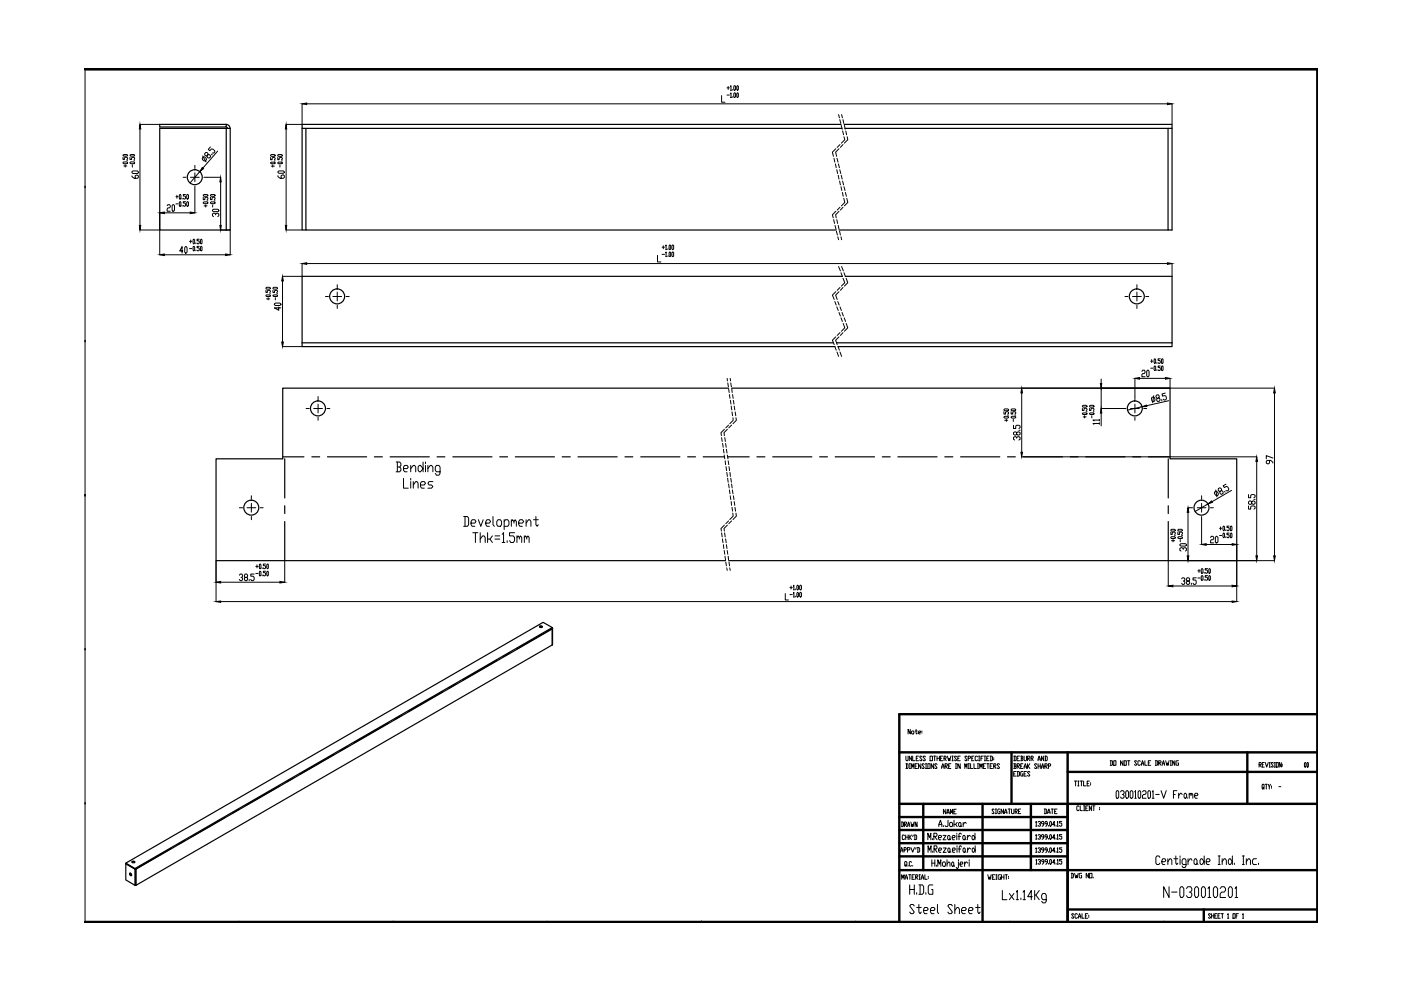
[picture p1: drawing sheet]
<svg xmlns="http://www.w3.org/2000/svg" width="297mm" height="210mm" viewBox="0 0 297 210" stroke-linecap="round" stroke-linejoin="round" font-family="sans-serif">
<!-- layer: 0 -->
<g fill="none" stroke="#000" stroke-width=".25">
<path d="M33.9 26.4h14.1v.5h-14.1zM47.9 26.9l.3 .3M47.9 26.4a.83 .83 0 0 1 .9 .8M48 27.2h.8v21.6h-.8zM48 27.2h-14.1v21.6h14.1M64.1 27.2v21.6h.8M64.9 27.2v21.6h112.4M178.3 26.4h-114.2v.8h114.4M179 26.4h69.5v.8h-.8M179.2 27.2h68.5M247.7 27.2v21.6h.8v-21.6M177.9 48.8h69.8"/>
<path d="M178.6 58.6h-114.5v14.1M179.2 58.6h69.3v14.1M64.1 72.7v.8h112.9M64.1 72.7h112.6M177.4 72.7h71.1M248.5 72.7v.8h-70.8M59.9 96.9h4.5M60.4 97.3v8.3M66.1 96.9h1.7M69.4 96.9h8.3M79.4 96.9h1.7M82.7 96.9h8.3"/>
<path d="M92.7 96.9h1.6M96 96.9h8.3M106 96.9h1.6M109.3 96.9h8.3M119.2 96.9h1.7M122.6 96.9h8.3M132.5 96.9h1.7M135.8 96.9h8.3M145.8 96.9h1.6M149.1 96.9h4.5M154.3 96.9h4.5M154.5 82.3h-94.6v15h-14.1v21.6h108"/>
<path d="M155.1 82.3h93v15h14.1v21.6h-107.7M160.5 96.9h1.7M163.8 96.9h8.3M173.8 96.9h1.6M177.1 96.9h8.3M187.1 96.9h1.6M190.4 96.9h8.3M200.3 96.9h1.7M203.7 96.9h8.3M213.6 96.9h1.7M217 96.9h8.3M226.9 96.9h1.7"/>
<path d="M230.2 96.9h8.3M240.2 96.9h1.7M243.5 96.9h4.6M247.7 97.3v8.3M60.4 107.2v1.7M60.4 110.6v8.3M247.7 107.2v1.7M247.7 110.6v8.3M108.2 138.4l-1.5 .8M114.4 132.8l.4-.1 .2 .2-.4 .2zM114.4 132.9l.2-.1 .4 .1M117 133l.1 .2"/>
<path d="M117.1 136.7h.1M117.1 133.4l-88.4 50.9M117.1 133.4v3.3l-88.3 51v-3.4M117.1 136.7v-3.4v3.4M117.2 133.2l-7.6 4.4M117.2 133.3l-.1 .1M70.8 160l-7.2 4.1M73.7 158.3l-1.5 .8M82.3 153.3l-7.2 4.2M85.2 151.7l-1.5 .8M93.8 146.7l-7.2 4.1M96.7 145l-1.4 .9"/>
<path d="M105.3 140l-7.2 4.2M36.3 179.9l-7.6 4.4M39.2 178.2l-1.5 .9M47.8 173.3l-7.2 4.1M50.7 171.6l-1.5 .8M59.3 166.6l-7.2 4.2M62.2 165l-1.5 .8M26.7 183l88.4-51 2 1.1-88.5 51.1zM26.7 183l1.9 1.3-1.9-1.2M26.7 183.1v3.5l1.9 1.1v-3.5M27.5 185.1h.2a.28 .28 0 0 1 .3 .3 .28 .28 0 0 1-.4 .3 .28 .28 0 0 1-.1-.4zM27.6 185.1v.3l.3 .2"/>
<path d="M28 182.7l.2-.1a.21 .21 0 0 1 .3 0 .21 .21 0 0 1-.1 .3h-.3zM28 182.8l.2-.1 .4 .1M28.6 184.2v.1M28.6 184.1l.1 .2M28.6 187.6h.2M28.7 184.3h.1M28.8 184.3v3.4"/>
<circle cx="41.3" cy="37.6" r="1.59"/>
<circle cx="71.5" cy="62.8" r="1.59"/>
<circle cx="241" cy="62.8" r="1.59"/>
<circle cx="67.4" cy="86.6" r="1.59"/>
<circle cx="240.6" cy="86.6" r="1.59"/>
<circle cx="53.3" cy="107.6" r="1.59"/>
<circle cx="254.7" cy="107.6" r="1.59"/>
</g>
<g fill="none" stroke="#000" stroke-width=".21">
<path d="M18 14.6v181M154.1 18.6h.5M154.4 18.3v.7M154.9 18.3l.1-.1v.9M154.9 19.9l.1-.2v1M154.9 19.1h.2M155.4 19v.1M155.7 18.2l.3 .1-.2 .8-.2-.1zM155.7 19.7l.3 .2-.2 .8-.2-.2zM156.3 18.2l.2 .1-.1 .8-.2-.1zM156.3 19.7l.2 .2-.1 .8-.2-.2zM26.1 34.5l.8-.2 .2 .3-.9 .1z"/>
<path d="M26.1 33.4v.4h.3v-.3l.1-.1 .6 .1v.2l-.2 .1M26.1 32.9l.8-.1 .2 .2-.9 .1zM26.2 35.2h.7M26.5 34.9v.5M26.9 34.1h.2M27.6 34.5l.8-.2 .1 .3-.8 .1zM27.6 33.4v.4h.3v-.3l.2-.1 .4 .1-.1 .3M27.6 32.9l.8-.1 .1 .2-.8 .1zM28 37.3v.2l.4 .3h.7l.2-.2v-.3l-.4-.2-.2 .2v.5M28 36.4l.2-.2h.9l.2 .4-.2 .2h-.9zM28.1 34.9v.5M28.4 34.1h.1"/>
<path d="M29.7 26.4h4.1M29.7 27.3v20.5M38.8 37.6h.7M40.4 37.6h1.8M41.3 35.1v.6M41.3 36.7v1.8M41.3 39.5v5.6M42.4 36.4l-2.1 2.4M43 33.1l.7 1.2M43.1 33.3h.3l.3 .3 .1 .3-.2 .2h-.3l-.4-.3v-.3zM43.2 37.6h3.6M44.1 32.8h.3l.3 .4-.3 .3h-.3l-.2-.4 .2-.3v-.3l-.5-.2-.2 .3v.3l.5 .2"/>
<path d="M44.6 31.2l-.4 .5 .3 .3 .3-.4 .7 .3 .1 .3-.3 .3-.3-.1M44.8 32.7l.2 .2M46.1 32l-3.1 3.6M46.8 38.6v9.2M57.4 34.5l.8-.1 .1 .2-.8 .1zM57.4 33.4v.5h.3l.1-.5 .5 .1-.1 .4M57.4 32.9l.8-.1 .1 .2-.8 .1zM57.5 35.2h.7M57.8 35v.4M58.2 34.1h.1M58.9 34.5l.8-.1 .2 .2-.9 .1zM58.9 33.4v.5h.3v-.4l.2-.1 .5 .1-.2 .4"/>
<path d="M58.9 32.9l.8-.1 .2 .2-.9 .1zM58.9 37.3v.2l.5 .3h.7l.2-.2v-.3l-.2-.2-.5 .2v.5M58.9 36.4l.2-.2h1l.2 .4-.2 .1h-1zM59.4 35v.4M59.7 34.1h.2M60.7 26.4h3.3M60.7 27.3v20.5M64.1 22v4.3M65 22h182.5M153 20.3v1.4h.7M154.1 20.2h.5M154.9 20.7h.2"/>
<path d="M155.4 20.5v.2M176.8 33.6l.2 .8M177.1 34.8l.2 .8M177.2 31.5l-.7 .8 .2 .8M177.4 36l.2 .8M177.5 33.6l.2 .8M177.7 37.2l.2 .8M177.8 34.8l.2 .8M177.8 24.3l.2 .7M177.9 31.5l-.7 .8 .2 .8M178 38.4l.2 .8M178.1 25.4l.2 .8"/>
<path d="M178.1 36l.2 .8M178.1 30.6l-.6 .6M178.3 39.6l.2 .8M178.4 26.6l.2 .8M178.4 37.2l.2 .8M178.4 24.3l.2 .7M178.6 27.8l.3 .8M178.6 38.4l.3 .8M178.7 25.4l.2 .8M178.7 30.6l-.5 .6M178.9 29l.2 .6-.7 .8M178.9 39.6l.3 .8"/>
<path d="M179 26.6l.2 .8M179.3 27.8l.2 .8M179.6 29l.1 .6-.7 .8M248.5 22v4.3M29.7 48.8h4.1M33.9 45.1v3.6M33.9 48.8v5.2M34.8 54h13M34.8 45.1h5.5M35.4 43.6l.2-.2h.3l.2 .2-.2 .5h-.3l-.2 .2v.5h.7M36.7 43.4l.3 .2v.9l-.2 .3-.3-.3v-.9zM37.3 41.7h.5"/>
<path d="M37.3 43.2h.5M37.5 41.4v.6M38.1 41.2l.3 .2-.1 .8-.3-.2zM38.1 42.8l.3 .1-.1 .8-.3-.1zM38.6 42v.2M38.6 43.6v.1M38.8 53.2h-.7l.5-.9v1.4M39.3 52.3l.4 .2v.9l-.2 .3-.3-.3v-.9zM39.3 41.2h-.4v.4l.4 .1-.1 .5-.3-.2M39.3 42.8h-.4v.3h.3l.1 .1-.1 .5-.3-.1M39.7 41.2l.3 .2-.2 .8-.2-.2zM39.7 42.8l.3 .1-.2 .8-.2-.1z"/>
<path d="M40.2 51.2h.5M40.2 52.7h.5M40.4 50.9v.6M41 50.7l.3 .2-.2 .8-.2-.2zM41 52.2l.3 .2-.2 .8-.2-.2zM41.5 51.5v.2M41.5 53v.2M42.2 50.7h-.4v.4h.3l.1 .4-.1 .2h-.2l-.1-.2M42.2 52.2h-.4v.3h.3l.1 .2v.3l-.1 .2-.3-.2M42.5 52.4l.1-.2 .2 .2-.1 .8-.2-.2zM42.6 50.7l.2 .2-.1 .8-.2-.2zM43.1 42.9l.8-.1 .2 .3-.8 .1z"/>
<path d="M43.1 41.8v.5h.3v-.3l.2-.2 .5 .2-.2 .3M43.1 41.4l.8-.2 .2 .3-.8 .1zM43.3 43.6h.6M43.6 43.4v.5M43.9 42.6h.2M44.6 42.9l.8-.1 .2 .3-.8 .1zM44.6 41.8v.5h.4l.1-.5 .5 .2-.2 .3M44.6 41.4l.8-.2 .2 .3-.8 .1zM45 44.5l.3-.1h.9l.2 .3-.2 .2h-.9zM45.1 43.4v.5M45.4 42.6h.2M45.7 45.6l-.2-.4-.5 .2v.3l.3 .2"/>
<path d="M45.7 45.4l.2-.2 .5 .2v.3l-.2 .2M46.8 48.8h2M48.8 48.8v5.2M59.9 59.6v12.9M60.7 48.8h3.3M64.1 55.9v2.6l-4.2 .1M65 55.9h182.5M139.4 54.1v1.4h.7M140.4 52.4h.5M140.4 53.9h.5M140.6 52.1v.6M141.1 52.1l.1-.2v1"/>
<path d="M141.1 53.6l.1-.2v1M141.1 52.9h.3M141.1 54.4h.3M141.6 52.7v.2M141.6 54.3v.1M142 51.9l.2 .2-.1 .8-.2-.2zM142 53.4l.2 .2-.1 .8-.2-.1zM142.6 51.9l.2 .2-.1 .8-.2-.2zM142.6 53.4l.2 .2-.1 .8-.2-.1zM176.7 46.6l.3 .8M177 47.8l.2 .8M177.2 44.8l-.7 .8 .2 .6"/>
<path d="M177.3 49l.2 .8M177.4 46.6l.2 .8M177.6 50.2l.2 .6M177.7 47.8l.2 .8M177.8 56.5l.4 .9M177.9 44.8l-.7 .8 .1 .6M178 49l.2 .8M178.1 43.9l-.6 .6M178.3 50.2l.1 .6M178.3 57.8l.3 .8M178.4 56.5l.4 .9M178.6 40.8l.2 .8"/>
<path d="M178.7 59l.4 .9-.7 .8M178.7 43.9l-.5 .6M178.9 42l.2 .9-.7 .7M178.9 57.8l.3 .8M179.2 40.8l.3 .8M179.4 59l.3 .9-.7 .8M179.5 42l.2 .9-.7 .7M248.5 55.9v2.6M56.4 62.6l.8-.1 .1 .2-.8 .2zM56.4 61.6v.4h.3v-.3l.2-.1 .4 .1-.1 .3M56.5 60.9h.7l.1 .3-.8 .1-.1-.1zM56.5 63.4h.7"/>
<path d="M56.9 63.1v.5M57.2 62.3h.1M57.9 62.6l.8-.1 .1 .2-.8 .2zM57.9 61.6v.4h.3v-.3l.2-.1 .4 .1-.1 .3M57.9 61l.8-.1 .1 .3-.8 .1zM58.2 64.4l.2-.1h.9l.3 .3-.3 .2h-.9zM58.4 63.1v.5M58.7 62.3h.1M59.1 65.1v.7l-.9-.5h1.4M59.9 73.5h4.1M69 62.9h.6M70.6 62.9h1.8"/>
<path d="M71.5 60.4v.6M71.5 61.9v1.9M71.5 64.7v.7M73.4 62.9h.6M177 63.9l.3 .8M177 73.4l.3 .9M177.2 61.8l-.7 .8 .4 .9M177.2 71.4l-.7 .7 .4 1M177.4 65.1l.3 .7M177.5 74.6l.3 1M177.6 63.9l.3 .8M177.7 73.4l.3 .9"/>
<path d="M177.9 61.8l-.7 .8 .3 .9M177.9 71.4l-.7 .7 .3 1M177.9 66.3l.3 .7M178.1 61l-.6 .6M178.1 70.5l-.6 .6M178.1 65.1l.3 .7M178.1 74.6l.3 1M178.3 67.4l.3 .8M178.5 66.3l.3 .7M178.7 61l-.5 .6M178.7 70.5l-.5 .6M178.8 68.6l.3 .9-.7 .7"/>
<path d="M179 67.4l.3 .8M179.4 68.6l.3 .9-.7 .7M238.5 62.9h.6M240.1 62.9h1.9M241 60.4v.6M241 61.9v1.9M241 64.7v.7M242.1 78.7l.2-.2h.3l.2 .2-.2 .5h-.3l-.2 .2v.5h.7M242.9 62.9h.6M243.3 78.5l.3 .2v1l-.1 .2-.4-.2v-1zM244 76.6h.4M244 78.1h.4"/>
<path d="M244.2 76.2v.7M244.8 76.1l.2 .1-.1 .8-.2-.1zM244.8 77.6l.2 .2-.1 .8-.2-.2zM245.3 76.9v.1M245.3 78.4v.2M246 76.1h-.5v.3h.4l.1 .2-.1 .4-.4-.1M246 77.6h-.5v.3h.4l.1 .2-.1 .5-.4-.2M246.4 76.1l.2 .1-.1 .8-.2-.1zM246.4 77.6l.2 .2-.1 .8-.2-.2zM64.9 86.6h.7M66.5 86.6h1.9M67.4 84.1v.7"/>
<path d="M67.4 85.7v1.8M67.4 88.5v.6M69.3 86.6h.6M84 98h.8l.2 .3v.4l-.2 .3M84.2 99h.6l.2 .4v.3l-.2 .3h-.8M84.2 98v2M85.6 99.4h.7l.3-.4-.3-.3h-.5l-.2 .3v.7l.2 .3h.5M87.1 99.4l.5-.7h.3l.2 .3v1M87.1 98.7v1.3M88.9 98.7h.3l.5 .7-.5 .6h-.3l-.3-.3v-.7zM89.7 98v2M90.2 98v.3"/>
<path d="M90.2 98.7v1.3M90.7 99.4l.5-.7h.3l.3 .3v1M90.7 98.7v1.3M153 92.8l.1 .8M153.2 94l.1 .8M153.4 95.3l.1 .8M153.5 96.5l.2 .8M153.6 91l-.7 .7 .1 .7M153.7 92.8l.1 .8M153.8 97.7v.8M153.8 94l.2 .8M153.9 98.9l.2 .9"/>
<path d="M154 95.3l.1 .8M154.2 80.2v.6M154.2 91l-.7 .7 .1 .7M154.2 96.5l.1 .8M154.3 81.2l.1 .8M154.4 97.7l.1 .8M154.5 82.4l.1 .8M154.5 90.1l-.6 .6M154.6 98.9l.1 .9M154.6 83.7l.2 .8M154.8 80.2l.1 .6M154.9 84.9l.1 .8"/>
<path d="M154.9 81.2l.2 .8M155 86.1l.2 .8M155.1 90.1l-.6 .6M155.2 82.4v.8M155.2 87.3l.1 .8M155.3 83.7l.1 .8M155.4 88.6v.5l-.7 .7M155.5 84.9l.1 .8M155.7 86.1l.1 .8M155.9 87.3l.1 .8M156 88.6l.1 .5-.7 .7M212.9 88.4l.8-.1 .1 .2-.8 .1z"/>
<path d="M212.9 87.3v.5h.3v-.4l.2-.1 .4 .1-.1 .4M212.9 86.8l.8-.1 .1 .3-.8 .1zM213 89.1h.7M213.4 88.9v.5M213.7 88h.1M214.4 88.4l.8-.1 .1 .2-.8 .1zM214.4 87.3v.5h.3l.1-.5 .5 .1-.1 .4M214.4 86.8l.8-.1 .1 .3-.8 .1zM214.8 88.9v.5M214.9 90.2v.6h.4v-.5l.3-.1h.4l.3 .1v.4l-.3 .1M215.2 88h.1M215.6 92.9l-.3-.3-.4 .2v.3l.2 .2"/>
<path d="M215.6 92.8l.2-.2 .5 .2v.3l-.3 .2M215.6 91.7l.2-.1 .5 .1v.4l-.3 .1-.4-.1v-.4l-.3-.1-.4 .1v.4l.2 .1 .5-.1M216 91.2h.3M216.6 96.9h31.4M216.6 82.3h31.4M216.6 83.3v12.6M229.5 87.6l.8-.1 .2 .3-.8 .1zM229.5 86.6v.4h.3l.2-.4 .5 .1-.2 .3M229.5 86.1l.8-.2 .2 .3-.8 .1zM229.7 88.4h.6M230 88.1v.5M230.3 87.3h.2"/>
<path d="M231 87.6l.8-.1 .1 .3-.8 .1zM231 86.6v.4h.3v-.3l.2-.1 .4 .1-.1 .3M231 86.1l.8-.2 .1 .3-.8 .1zM231.5 88.1v.5M231.8 87.3h.1M233.1 89.8h-1.4l.2 .2M233.1 89.1h-1.4l.2 .1M233.1 88.9v.3M233.1 89.6v.4M233.5 82.3v4.3h5.2M233.5 80.3v1M233.5 87.6v2.7"/>
<path d="M239.7 86.6h1.9M240.6 80.2v4.6M240.6 85.7v1.8M240.6 88.5v.6M241.6 80.2h5.5M242.1 86.2l-3 .8M242.5 86.6h.6M244.2 84.2h.4l.2 .2 .1 .4-.1 .2-.4 .1-.2-.1zM244.6 83.9l-.2 1.5M245.7 84.4l.3 .4-.2 .2-.3 .1-.3-.4 .2-.2 .3-.1 .1-.3-.3-.4-.3 .1-.1 .2 .3 .5M246.3 84.7v.3M247.1 83.4l-.7 .1 .1 .5 .5-.1 .2 .1 .1 .5-.1 .3h-.4l-.2-.2"/>
<path d="M247.8 85l-4.7 1M248.1 80.2v2.1M248.1 96.9h18.3M248.1 82.3h22.1M266.4 97.8v20.1M269.2 97.6v.6l-.3 .1-.4-.1v-.4l.2-.2h.7l.5 .4v.2M269.9 97.1l-1.4-.5v.7M270.2 83.3v34.6M45.8 118.9v8.7M50.8 107.7h.6M52.4 107.7h1.8M53.3 105.1v.7"/>
<path d="M53.3 106.7v1.9M53.3 109.5v.7M54.5 119.8v.6M55.1 119.6l.2 .2-.1 .8-.2-.2zM55.2 107.7h.6M56.3 119.6h-.5v.3h.4l.1 .2-.1 .5h-.3l-.1-.2M56.7 119.6l.2 .2-.1 .8-.2-.2zM60.4 118.9v4.5M85.6 101.4v2.1h1M87.1 101.4v.4M87.1 102.1v1.4M87.6 102.8l.5-.7h.3l.2 .3v1.1"/>
<path d="M87.6 102.1v1.4M89.2 102.8h.8l.2-.4-.2-.3h-.6l-.2 .3v.8l.2 .3h.6M91.8 102.1h-.8l-.3 .3 .3 .4h.5l.3 .4-.3 .3h-.8M93.3 100h-.8l-.2-.3v-.7l.2-.3h.5l.3 .3v1.4l-.3 .4h-.5l-.2-.4M98.3 109.5h.8l.3 .4v1.4l-.3 .3h-.8M98.6 109.5v2.1M99.9 110.9h.8l.2-.3-.2-.4h-.6l-.2 .4v.7l.2 .3h.6M100.2 112.9h1.1M100.8 112.9v2.1M101.4 110.2l.5 1.4 .5-1.4M101.8 114.3l.5-.7h.3l.3 .4v1M101.8 112.9v2.1"/>
<path d="M103 110.9h.8l.2-.3-.2-.4h-.5l-.3 .4v.7l.3 .3h.5M103.4 112.9v2.1M103.9 114.3l.5 .7M104.4 113.6l-.5 .7h-.5M104.5 109.5v1.8l.3 .3M104.9 113.6h1.1M104.9 114.3h1.1M105.6 110.2h.5l.2 .4v.7l-.2 .3h-.5l-.3-.3v-.7zM106.5 113.3l.3-.4v2.1M106.5 115h.5M106.9 110.6l.2-.4h.6l.2 .4v.7l-.2 .3h-.8M106.9 110.2v2.1"/>
<path d="M107.5 114.6v.4M108.4 110.6l.3-.4 .3 .4v.3M108.4 110.2v1.4M109 110.6l.2-.4 .3 .4v1M109.1 112.9h-1.1v.7h.8l.3 .4v.6l-.3 .4h-.5l-.3-.4M109.6 114l.3-.4 .2 .4v.3M109.6 113.6v1.4M110 110.9h.7l.3-.3-.3-.4h-.5l-.2 .4v.7l.2 .3h.5M110.1 114l.3-.4 .2 .4v1M111.2 114l.2-.4 .3 .4v.3M111.2 113.6v1.4M111.5 110.9l.6-.7h.2l.3 .4v1"/>
<path d="M111.5 110.2v1.4M111.7 114l.2-.4 .3 .4v1M113.1 110.2h1M113.6 109.5v1.8l.3 .3 .2-.3M153 113l.1 .8M153.2 114.3l.1 .8M153.4 115.5l.1 .8M153.5 116.7l.2 .8M153.6 111.3l-.7 .8 .1 .5M153.6 113l.2 .8M153.7 117.9l.1 .8M153.8 114.3l.2 .8"/>
<path d="M153.9 119.2l.1 .8M154 115.5l.1 .8M154.1 100.2l.1 .8M154.2 116.7l.1 .8M154.2 111.3l-.7 .8 .1 .5M154.3 101.4l.1 .8M154.4 117.9l.1 .8M154.5 102.6l.1 .9M154.5 110.4l-.6 .6M154.6 119.2l.1 .8M154.6 103.9l.2 .8M154.8 100.2l.1 .8"/>
<path d="M154.8 105.1l.1 .8M154.9 101.4l.2 .8M155 106.3l.1 .8M155.1 102.6l.1 .9M155.1 110.4l-.6 .6M155.2 107.6l.1 .8M155.3 103.9l.1 .8M155.4 108.8v.6l-.7 .8M155.5 105.1l.1 .8M155.7 106.3l.1 .8M155.8 107.6l.2 .8M156 108.8l.1 .6-.7 .8"/>
<path d="M247.7 118.9v5.3M248.2 113.9l.8-.1 .2 .2-.8 .2zM248.2 112.8v.5h.3v-.4l.2-.1h.3l.2 .1-.2 .4M248.2 112.4l.8-.2 .2 .3-.8 .1zM248.4 114.6h.6M248.7 114.4v.5M249 113.5h.2M249.7 113.9l.8-.1 .2 .2-.8 .2zM249.7 112.8v.5h.4v-.4l.4-.1 .2 .1-.2 .4M249.7 112.4l.8-.2 .2 .3-.8 .1zM250.1 115.4l.3-.1h.9l.2 .3-.2 .2h-.9zM250.2 114.4v.5"/>
<path d="M250.5 113.5h.2M250.9 116.5v-.2l-.3-.2-.5 .2v.4l.3 .1M250.9 116.3l.2-.2 .4 .2v.4l-.2 .1M251.9 118.9h10.3M251.9 107.7h1M251.9 108.6v9.3M253.8 107.7h1.9M254.8 105.1v.7M254.8 106.7v1.9M254.8 109.5v5.9M255.7 115.4h5.5M256.1 106.8l-2.7 1.7"/>
<path d="M256.6 107.7h.7M256.7 114l.1-.3h.4l.1 .3-.1 .4h-.4l-.1 .2v.5h.6M257.5 104.3l.3-.2 .3 .2 .2 .3v.3l-.3 .2-.3-.1-.2-.4zM257.8 103.9l.2 1.5M257.9 113.7l.3 .3v.9l-.2 .2-.3-.2v-.9zM258.6 112h.4M258.6 113.5h.4M258.8 111.7v.7M259 104l.3 .4v.2l-.3 .2-.4-.3 .4-.7-.4-.4-.3 .2v.3l.1 .2 .3 .1M259.4 111.5l.2 .2-.1 .8-.2-.1zM259.4 113l.2 .2-.1 .8-.2-.2zM259.6 104.2l.2 .2"/>
<path d="M259.9 112.4v.1M259.9 113.8v.2M259.9 102.7l-.6 .3 .3 .4 .4-.3 .3 .2 .2 .3v.3l-.3 .2-.3-.1M260.6 111.5h-.5v.3h.4l.1 .2-.1 .5-.4-.1M260.6 113h-.5v.4h.4l.1 .1-.1 .5-.4-.2M261 111.5l.2 .2-.1 .8-.2-.1zM261 113l.2 .2-.1 .8-.2-.2zM261.1 104l-4.1 2.4M262.2 115.4v3.4M262.2 118.9v8.7M262.3 118.9h7.9M264.7 107.3v.7h.5v-.6l.2-.1h.5l.2 .1v.4l-.2 .2"/>
<path d="M264.7 104.9v.6h.5v-.5l.2-.1h.5l.2 .1v.4l-.2 .1M265.4 106.4l.2-.2 .5 .2v.4l-.2 .1-.5-.1v-.4l-.2-.2-.5 .2v.4l.2 .1 .5-.1M265.9 105.9h.2M46.8 127.6h214.4M46.8 123.4h12.6M50.8 122l.1-.3h.4l.1 .5-.3 .2M51.3 122.4l.1 .2-.1 .5h-.4l-.1-.2M52 122.4l-.2-.2 .2-.5h.3l.2 .3-.2 .4h-.3l-.2 .2 .2 .5h.3l.2-.2-.2-.5M52.8 122.9v.2M53.9 121.7h-.7v.5h.5l.2 .2v.5l-.2 .2h-.4l-.1-.2M54.2 120.1h.5M54.2 121.6h.5"/>
<path d="M55.1 121.1l.2 .2-.1 .8-.2-.2zM55.6 120.4v.2M55.6 121.9v.2M56.3 121.1h-.5v.3h.4l.1 .2-.1 .5h-.3l-.1-.2M56.7 121.1l.2 .2-.1 .8-.2-.2zM154.1 120.4l.1 .5M154.7 120.4l.1 .5M166.5 125.9v1.3h.7M167.5 124.6h.5M167.5 126.1h.5M167.7 124.2v.7M168.2 124.2l.1-.1v1"/>
<path d="M168.2 125.8l.1-.2v1M168.2 125.1h.2M168.2 126.6h.2M168.7 124.9v.2M168.7 126.4v.2M169.1 124.1l.2 .1-.1 .9-.2-.2zM169.1 125.6l.2 .2-.1 .8-.2-.2zM169.7 124.1l.2 .1-.1 .9-.3-.2zM169.7 125.6l.2 .2-.1 .8-.3-.2zM248.7 124.2h12.5M250.5 122.7l.2-.2h.3l.2 .2v.3l-.3 .2M251 123.2l.2 .2-.2 .5h-.3l-.2-.2"/>
<path d="M251.7 123.2l-.2-.5 .2-.2h.4l.1 .5-.1 .2h-.4l-.2 .2 .2 .5h.4l.1-.2-.1-.5M252.6 123.7v.2M253.6 122.5h-.7v.5h.5l.2 .2v.5l-.2 .2h-.3l-.2-.2M254 121h.5M254 122.6h.5M254.2 120.7v.7M254.8 120.6l.3 .1-.2 .8-.2-.1zM254.8 122l.3 .2-.2 .8-.2-.1zM255.3 121.4v.1M255.3 122.9v.1M256 120.6h-.5v.3h.4l.1 .1v.4l-.1 .1-.4-.1M256 122h-.5v.4h.4l.1 .2-.1 .4-.4-.1"/>
<path d="M256.4 120.6l.2 .1-.1 .8-.2-.1zM256.4 122l.2 .2-.1 .8-.2-.1zM193 154.6v1l-.5-1v1M193.4 155l.4 .2-.2 .4-.3-.2zM194 155h.5M194.2 154.6v.8l.2 .2 .1-.2M194.7 155.3h.4v-.3l-.4 .2 .2 .4h.2M195.5 155v.2M195.5 155.3v.1M191.1 174.3h.3l.2 .2v.6l-.2 .2h-.3M191.2 174.3v1M191.8 174.8h.3l.1-.2-.1-.3h-.3v1"/>
<path d="M191.8 177.2l-.2-.2h-.2l-.1 .2 .1 .8 .4-.2M191.9 174.8l.3 .5M192 177v1M192 177.5h.5M192.1 160.3l.1 1 .3-.2v-.8M192.1 161.9h.3l.1 .2v.7l-.1 .1h-.3M192.2 161.9v1M192.4 175.3l.3-1 .2 1M192.4 174.9h.5M192.5 177v1M192.7 177v1M192.8 161.9h.2"/>
<path d="M192.8 162.9h.2M192.9 177.5l.4 .5M192.9 161.9v1M193.1 174.3l.2 1 .2-.5v.5l.3-1M193.1 179.7l.4 1 .4-1M193.3 177l-.6 .5M193.3 160.3v1l-.5-1v1M193.3 162.9v-1l.2 .7 .3-.7v1M193.5 160.3v1h.5M193.6 177l-.1 .4M193.8 177h.4l.2 .2v.6l-.2 .2h-.4M194 177v1"/>
<path d="M194 162.4h.3M194.2 179.7l-.1 .3M194.3 160.8h.2M194.4 174.3v1l-.4-1v1M194.5 179.7h.4l.1 .2v.6l-.1 .2h-.4M194.5 161.9h-.5v1h.5M194.6 179.7v1M194.7 160.3h-.4v1h.4M195.2 161.9v1l-.5-1v1M195.5 160.5l-.1-.2-.4 .2 .5 .6-.1 .2-.4-.2M196 162.1l-.2-.2-.3 .2 .5 .7-.2 .1-.3-.1M196.2 160.5l-.1-.2-.4 .2 .5 .6-.1 .2-.4-.2"/>
<path d="M196.2 161.9h.3M196.2 162.9h.3M196.3 161.9v1M196.7 161.9h.5v1h-.5zM196.7 178.1v-1.4l.4 .9 .3-.9v1.4M197.2 160.3h.5v1h-.5zM197.7 177.8v.3M198 161.9v1l-.6-1v1M198 160.3h.4M198 177.3h.5l.2-.2-.2-.4h-.5v1.4M198.2 160.3v1M198.2 177.3l.5 .8"/>
<path d="M198.7 162.1l-.2-.2-.3 .2 .5 .7-.2 .1-.3-.1M198.7 160.8h.5M198.7 160.3v1M199 177.6h.5l.1-.3-.1-.2h-.4l-.1 .2v.5l.1 .3h.4M199.1 175.3v-.5l.3-.9 .3 1.4M199.1 174.8h.6M199.2 160.3v1M199.4 160.8h.2M199.6 162.9l.3-1 .3 1M199.6 162.6h.6M199.9 160.3h-.5v1h.5M199.9 177.1h.7l-.7 1h.7"/>
<path d="M200 179.8h.6l-.6 .9h.6M200 175v.3M200.2 160.8l.4-.1-.1-.4h-.3v1M200.3 160.8l.3 .5M200.4 162.4h.3l.2-.1-.2-.4h-.3v1M200.5 162.4l.4 .5M200.5 171.6v1l-.5-1v1M200.8 172.6l.2-1 .3 1M200.8 172.3h.5M200.9 160.3l.2 1 .2-.5 .1 .5 .2-1M201 173.9v1.1l-.2 .3h-.3l-.1-.3M201.1 177.1l.3 .2v.5l-.1 .3-.4-.3v-.5z"/>
<path d="M201.1 179.8l.3 .2v.5l-.1 .2-.3-.2v-.5zM201.1 162.4h.3M201.4 177.8l.1 .3M201.5 174.4h.3l.2 .2v.4l-.2 .3h-.3l-.2-.3zM201.5 172.6v-1l.3 .7 .2-.7v1M201.6 161.9h-.5v1h.5M201.8 161.3h.3M201.8 160.3h.3M201.9 177.6h.5l.1-.3-.1-.2h-.3l-.2 .2v.5l.2 .3h.3M202 160.3v1M202.2 172.1h.3M202.3 173.9v1.4"/>
<path d="M202.6 161.9h.2M202.6 162.9h.2M202.6 174.8l.3 .5M202.7 161.9v1M202.7 171.6h-.5v1h.5M202.8 160.5l-.1-.2-.3 .2 .4 .6-.1 .2-.3-.2M202.9 176.7v.2M202.9 177.1v1M202.9 179.3v.3M202.9 179.8v.9M202.9 174.4l-.3 .4h-.3M203.1 160.8h.2"/>
<path d="M203.2 177.3h.5M203.4 174.4l.4 .2v.4l-.2 .3-.4-.3v-.4zM203.6 160.3h-.5v1h.5M203.6 161.9v1l-.5-1v1M203.8 175l.1 .3M203.8 176.9l-.1-.2-.4 .2v1.2M203.8 179.6l-.1-.3-.3 .3v1.1M204.2 174.4v.9M204.3 177.1l.3 .2v.5l-.1 .3-.4-.3v-.5zM204.3 179.8l.3 .2-.1 .7-.3-.2v-.5zM204.6 162.9v-1l.2 .7 .2-.7v1M204.6 177.8l.2 .3"/>
<path d="M204.9 174.6l-.3-.2-.4 .4M205 160.5l-.1-.2-.3 .2 .4 .6-.1 .2-.3-.2M205.1 177.1v1M205.1 179.8v.9M205.3 160.8l.5-.1-.1-.4h-.4v1M205.3 161.9h.2M205.3 162.9h.2M205.4 161.9v1M205.7 177.3l-.3-.2-.3 .5M205.8 161.9v1h.4M206 160.8h.2M206.2 177.1h.2l.3 .5-.3 .5-.3-.3v-.5z"/>
<path d="M206.3 179.8l.5 .5-.4 .4-.3-.2v-.5zM206.5 160.3h-.5v1h.5M206.5 161.9v1h.5M206.7 176.7v1.4M206.8 179.3v1.4M207.3 160.5l-.2-.2-.3 .2 .1 .8 .4-.2M207.3 161.9h.2M207.3 162.9h.2M207.3 161.9v1M207.5 161.3h.2M207.5 160.3h.2M207.6 160.3v1"/>
<path d="M207.7 162.9v-1l.3 .7 .2-.7v1M208 160.8h.2M208.5 160.3h-.5v1M208.5 162.4h.2M208.7 161.3h.3M208.7 160.3h.3M208.8 160.3v1M209 161.9h-.5v1h.5M209.2 160.8h.3M209.2 161.9h.5M209.5 161.9v1M209.7 160.3h-.5v1h.5"/>
<path d="M209.9 160.3h.4l.1 .2v.6l-.1 .2h-.4M209.9 162.4h.3M210.1 160.3v1M210.4 161.9h-.5v1h.5M210.7 162.4h.3l.2-.1-.2-.4h-.3v1M210.7 160.7v.1M210.7 161v.1M210.8 171.7l-.1-.2-.4 .2 .5 .7-.1 .1-.4-.1M210.8 162.4l.4 .5M211 172.5h.3M211 171.5h.3M211.2 171.5v1"/>
<path d="M211.9 162.1l-.1-.2-.4 .2 .5 .7-.1 .1-.4-.1M212 171.5h-.3l-.2 .2 .2 .8h.3v-.5h-.1M212.8 171.5v1l-.5-1v1M213 172.5l.2-1 .3 1M213 172.2h.5M213.7 171.5h.5M214 171.5v1M214.5 171.5v.9l.1 .1 .4-.1v-.9M214.9 160.3h.4l.1 .2v.6l-.1 .2h-.4M214.9 161.9h.4l.1 .2-.1 .3M214.9 164.1h.3M215.1 162.4h.2l.1 .4-.1 .1h-.4"/>
<path d="M215.1 160.3v1M215.1 161.9v1M215.2 172h.4l.1-.1-.1-.4h-.4v1M215.3 172l.4 .5M215.4 163.6h-.5v.9h.5M215.6 162.4h.4l.2-.1-.2-.4h-.4v1M215.6 163.6h.4l.2 .1v.7l-.2 .1h-.4M215.6 160.8h.3M215.8 162.4l.4 .5M215.8 163.6v.9M215.9 172h.3M216.2 160.3h-.6v1h.6"/>
<path d="M216.4 160.3h.3l.2 .2-.2 .3M216.4 171.5h-.5v1h.5M216.4 162.4h.2M216.5 160.8h.2l.2 .3-.2 .2h-.3M216.5 160.3v1M216.9 161.9h-.5v1h.5M216.9 163.6h-.4l-.1 .1 .1 .8h.4v-.4h-.2M217.1 160.3l.2 1 .3-.2v-.8M217.1 162.9l.3-1 .2 1M217.1 162.6h.5M217.1 164.1h.3M217.6 163.6h-.5v.9h.5"/>
<path d="M217.8 160.8l.6-.1-.2-.4h-.4v1M217.8 161.9v1M218 160.8l.4 .5M218 162.4l.4 .5M218.4 161.9l-.6 .5M218.4 163.7l-.4-.1-.2 .1 .6 .7-.2 .1-.4-.1M218.6 160.8l.5-.1-.2-.4h-.3v1M218.7 160.8l.4 .5M219.6 174.3l.1-.1v1M219.6 177.1l.1-.1v.9M219.6 179.9l.1-.2v1M219.6 175.2h.2"/>
<path d="M219.6 177.9h.2M219.8 162.1l-.1-.2-.4 .2 .5 .7-.1 .1-.4-.1M220.1 161.3l.2-1 .3 1M220.1 174.3l.4-.1 .1 .3-.3 .2M220.1 177.1l.4-.1 .1 .3-.3 .2M220.1 179.9l.4-.2 .1 .3-.3 .2M220.1 162.4h.5M220.1 161h.5M220.1 161.9v1M220.5 174.7l.1 .1-.1 .4-.4-.2M220.5 177.5l.1 .1-.1 .3-.4-.1M220.6 161.9v1"/>
<path d="M220.8 162.9l.3-1 .2 1M220.8 162.6h.5M221.3 160.3v1l-.5-1v1M221.3 174.7h-.4l-.1-.2 .1-.3 .4 .1v.5l-.4 .4M221.3 177.5h-.4l-.1-.2 .1-.3 .4 .1v.5l-.4 .3M221.4 171.5h.4l.1 .2v.7l-.5 .1M221.5 160.3h.4l.1 .2v.6l-.1 .2h-.4M221.5 162.4h.4l.1-.1-.1-.4h-.4v1M221.5 171.5v1M221.7 160.3v1M221.7 162.4l.3 .5M222 174.7h-.3l-.1-.2 .1-.3 .3 .1v.5l-.3 .4"/>
<path d="M222 177.5h-.3l-.1-.2 .1-.3 .3 .1v.5l-.3 .3M222.1 172.5l.3-1 .2 1M222.1 172.2h.5M222.3 162.4h.3l.2-.1-.2-.4h-.3v1M222.3 175v.2M222.3 177.8v.1M222.7 174.2l.2 .1-.1 .9-.3-.2zM222.7 177l.2 .1-.1 .8-.3-.1zM222.7 179.7l.2 .2-.1 .8-.3-.1zM222.9 171.5h.5M223.1 171.5v1M223.6 172h.3"/>
<path d="M223.6 174.8h-.5l.4-.6v1M223.6 177.6h-.5l.4-.6v.9M223.9 175v.2M223.9 177.8v.1M224.1 171.5h-.5v1h.5M224.2 174.3v-.1v1M224.2 177.1v-.1v.9M224.2 179.9v-.2v1M224.2 175.2h.2M224.2 177.9h.2M225.1 174.2h-.5v.3h.4l.1 .2-.1 .5-.4-.2M225.1 177h-.5v.3h.4l.1 .2-.1 .4-.4-.1"/>
<path d="M225.1 179.7h-.5v.3h.4l.1 .2-.1 .5-.4-.1M227.8 165.6h.5M228 165.6v1M228.5 165.6h.3M228.5 166.6h.3M228.6 165.6v1M228.8 171l-.2-.1-.3 .1v.7l.1 .2 .4-.2M229 170.9v1h.5M229 165.6h.5M229.3 165.6v1M229.7 165.6v1h.6M229.7 170.9h.3"/>
<path d="M229.7 171.9h.3M229.9 170.9v1M230.2 171.4h.3M230.5 166.1h.3M230.7 170.9h-.5v1h.5M231 165.6h-.5v1h.5M231.2 165.9v.2M231.2 166.3v.2M231.4 170.9v1l-.4-1v1M231.7 170.9h.5M231.9 170.9v1M233.1 171.2v.2"/>
<path d="M233.1 171.5v.2M235.4 161.3l.5 .1v.7l-.1 .2h-.4M235.5 161.3v1M236.1 161.3h.5v1h-.5zM236.8 167.6h.2l.2 .3v1.1l-.2 .2h-.2l-.2-.2v-1.1zM237.6 167.9l.1-.3h.4l.2 .3v.3l-.3 .2M238.1 161.3v1l-.5-1v1M238.1 168.4l.2 .3v.3l-.2 .2h-.4l-.1-.2M238.3 161.3h.5v1h-.5zM238.9 167.6l.4 .3v1.1l-.2 .2-.4-.2v-1.1zM239.1 161.3h.5M239.3 161.3v1"/>
<path d="M239.8 167.6l.4 .3v1.1l-.2 .2-.4-.2v-1.1zM240.6 167.9l.1-.3v1.6M240.6 169.2h.3M241 161.4l-.1-.1-.4 .1 .5 .7-.1 .2-.4-.2M241.5 167.6l.4 .3v1.1l-.2 .2-.4-.2v-1.1zM241.8 161.4l-.2-.1-.3 .1 .1 .9 .4-.2M242 162.3l.2-1 .3 1M242 161.9h.5M242.2 167.9l.2-.3h.4l.2 .3v.3l-.2 .2h-.4l-.2 .3v.5h.8M242.7 161.3v1h.5M243.5 161.8h.2M243.5 167.6h.3l.1 .3v1.1l-.1 .2h-.3l-.1-.2v-1.1z"/>
<path d="M244 161.3h-.5v1h.5M244.3 167.9l.2-.3v1.6M244.3 169.2h.4M244.9 161.3l.5 .1v.7l-.1 .2h-.4M245 168.4h.8M245.1 161.3v1M245.7 161.8h.3l.2-.4-.5-.1v1M245.8 161.8l.4 .5M246.2 167.6l.5 1.6 .6-1.6M246.4 162.3l.3-1 .2 1M246.4 161.9h.5M247.1 161.3l.3 1 .1-.5 .2 .5 .2-1"/>
<path d="M248.1 161.3h.3M248.1 162.3h.3M248.2 161.3v1M248.8 168.4h.4M249.1 161.3v1l-.5-1v1M249.5 167.6h-.7v1.6M249.9 161.3l-.6 .1 .2 .9h.4v-.5h-.2M249.9 168.2v1M250.7 168.4l-.4-.2-.4 .5M251.2 168.2l.4 .2v.6l-.2 .2-.4-.2v-.6zM251.6 169l.2 .2M252.1 168.4l.2-.2 .2 .5"/>
<path d="M252.1 168.2v1M252.5 168.4l.2-.2 .2 .2v.8M253.3 168.7h.5l.2-.3-.2-.2h-.4l-.1 .2v.6l.1 .2h.4M267 162.1l.4-.1-.1-.3h-.3v.9M267.1 162.1l.3 .5M267.6 162.1h.2M267.8 167l.1 .1-.2 .2-.1-.8 .1-.2h.2l.1 1M268.1 161.7h-.5v.9h.5M268.2 166.3h.5M268.3 161.7l.3 .9 .3-.9M268.5 166.3v1M268.9 166.3l.2 1"/>
<path d="M269.1 162.6h.2M269.1 161.7h.2M269.2 161.7v.9M269.4 166.3l-.3 .5M269.6 166.6v.2M269.6 167v.1M270 161.8l-.1-.1h-.3l-.1 .1 .5 .7-.1 .1h-.3l-.1-.1M270.2 162.6h.2M270.2 161.7h.2M270.3 161.7v.9M270.6 161.7h.4v.9h-.4zM271.1 166.8h.5"/>
<path d="M271.7 161.7v.9l-.5-.9v.9M271.9 162v.1M271.9 162.3v.2M276.7 161.7l.2 .1-.1 .8-.2-.1zM277.2 161.7l.2 .1-.1 .8-.2-.1zM190.9 180.7l.3-1 .2 1M190.9 180.4h.5M191.2 186.4v-.9l.2 .6 .3-.6v.9M191.7 180.2h.3l.2-.2-.2-.3h-.3v1M191.9 186.4l.3-.9 .2 .9M191.9 186.1h.5M192 183.3l.2 .2-.3 .1v-.9l.4 .1-.1 .7 .1 .1"/>
<path d="M192.4 180.2h.4l.1-.2-.1-.3h-.4v1M192.5 183.5v.1M192.7 185.5h.4M192.9 187.6v2M192.9 188.6h.9M192.9 185.5v.9M193.3 182.8l-.2-.1-.3 .1v.7l.1 .1 .4-.1M193.4 186h.2M193.5 183.5v.1M193.8 192.1l-.2-.3h-.5l-.2 .3 .9 1.3-.2 .3h-.5l-.2-.3M193.8 187.6v2M193.9 185.5h-.5v.9h.5"/>
<path d="M194.1 186h.4l.1-.2-.1-.3h-.4v.9M194.2 186l.4 .4M194.4 189.3v.3M194.4 192.4h.9M194.8 187.6h.8l.2 .4v1.3l-.2 .3h-.8M194.8 191.8v1.6l.3 .3 .2-.3M194.9 185.5h.2M194.9 186.4h.2M195 185.5v.9M195.1 187.6v2M195.3 186.4l.3-.9 .2 .9M195.3 186.1h.5"/>
<path d="M195.8 193h.8l.2-.3-.2-.3h-.6l-.2 .3v.7l.2 .3h.6M196.1 185.5v.9h.5M196.3 189.3v.3M196.8 180.7v-1.4l.3 1 .3-1v1.4M196.8 185.8v.2M196.8 186.1v.2M197.3 193h.7l.2-.3-.2-.3h-.5l-.2 .3v.7l.2 .3h.5M197.6 182.3v1.4M197.6 183h.6M197.7 180.5v.2M197.8 187.6h-.8l-.2 .4v1.3l.2 .3h.8v-1h-.3M198 180h.5l.2-.2-.2-.5h-.5v1.4"/>
<path d="M198.2 182.3v1.4M198.2 180l.5 .7M198.5 183.4v.3M198.8 191.8v1.6l.2 .3M198.8 183.7v-1.4l.4 .9 .3-.9v1.4M199 180.3h.5l.1-.3-.1-.2h-.3l-.2 .2v.5l.2 .2h.3M200 182.8h.3l.1 .2-.1 .7h-.3l-.2-.3zM200.8 183.2l.5-.4 .1 .2v.7M200.8 182.3v1.4M201.4 180.5l.2 .2M201.9 180.3h.5l.2-.3-.2-.2h-.3l-.2 .2 .2 .7h.3M201.9 182.8l.3 .2-.1 .7-.3-.3z"/>
<path d="M201.9 192.1l-.2-.3h-.5l-.2 .3 .9 1.3-.2 .3h-.5l-.2-.3M202.2 183.4l.2 .3M202.4 193l.5-.6h.3l.2 .3v1M202.4 191.8v1.9M203.2 182.8v1.1l-.2 .3-.3-.3M203.2 180h.5M203.2 182.3v.2M203.5 183.2h.5l.2-.2-.2-.2h-.3l-.2 .2 .2 .7h.3M203.9 193h.7l.3-.3-.3-.3h-.5l-.2 .3v.7l.2 .3h.5M204.5 182.8v.9M204.6 180.5l.2 .2M205.1 183l-.3-.2-.3 .4"/>
<path d="M205.4 193h.7l.2-.3-.2-.3h-.5l-.2 .3v.7l.2 .3h.5M205.5 182.3v.2M205.5 182.8v.9M205.8 180l-.3-.2-.4 .5M206.8 192.4h1M207.3 191.8v1.6l.3 .3 .2-.3M209.4 185.5l.3 .9 .1-.4 .1 .4 .2-.9M210.4 186h.3M210.9 185.5h-.5v.9h.5M211.2 185.5h.2M211.2 186.4h.2M211.2 185.5v.9"/>
<path d="M212.1 185.5h-.3l-.2 .1 .2 .8h.3v-.4h-.1M212.3 186h.6M212.3 185.5v.9M212.5 188.8v2h1M212.9 185.5v.9M213.1 185.5h.5M213.4 185.5v.9M213.8 185.8v.2M213.8 186.1v.2M214 189.4l1 1.4M215 189.4l-1 1.4M215.5 189.1l.2-.3v2"/>
<path d="M215.5 190.8h.4M216.5 190.4v.4M216.9 189.1l.3-.3v2M216.9 190.8h.5M218.9 190.1h-1l.8-1.3v2M219.4 188.8v2M219.6 180.7h.2M219.6 182.4l.2-.2v1M219.6 189.8l.7 1M219.6 183.2h.2M220.1 182.4l.1-.2 .4 .2-.3 .3M220.3 188.8l-.7 1h-.2"/>
<path d="M220.5 180.2l.1 .2-.1 .3-.4-.1M220.5 182.7l.1 .2-.1 .3-.4-.2M221.3 180.2h-.4l-.1-.2 .1-.3 .4 .2v.5l-.4 .3M221.3 182.7h-.3l-.1-.3 .1-.2 .3 .2v.5l-.3 .3M221.8 190.8h-.7l-.2-.4v-.6l.2-.4h.5l.2 .4v1.3l-.2 .3h-.5l-.2-.3M222 180.2h-.3l-.1-.2 .1-.3 .3 .2v.5l-.3 .3M222.1 182.7h-.4l-.1-.3 .1-.2 .4 .2v.5l-.4 .3M222.3 180.6v.1M222.3 183v.2M222.5 182.4l.2-.2 .2 .2-.1 .8-.3-.2zM223.6 180.4h-.5l.4-.7v1M223.6 182.9h-.4l.3-.7v1"/>
<path d="M223.9 180.6v.1M223.9 183v.2M224.2 182.4l.1-.2v1M224.2 180.7h.2M224.2 183.2h.2M225.1 182.2h-.5v.3h.4l.1 .2-.1 .5-.4-.2M227.1 185.2h.4l.1 .1v.7l-.1 .1h-.4M227.2 185.2v.9M227.7 193.9l-.2-.2-.3 .2 .5 .6-.2 .2-.3-.2M227.8 185.2l.3 .9 .1-.5 .1 .5 .3-.9M228.4 193.9l-.1-.2-.4 .2 .1 .8 .4-.2M228.6 194.7l.3-1 .3 1"/>
<path d="M228.6 194.4h.6M229.3 185.2h-.4l-.1 .1 .1 .8h.4v-.5h-.1M229.4 193.7v1h.5M230.1 194.2h.3M230.6 193.7h-.5v1h.5M230.8 185.2v.9l-.5-.9v.9M230.8 194v.2M230.8 194.4v.1M231 185.2h.5v.9h-.5zM231.8 186v.1M245.9 181.8l-.2-.3h-.4l-.2 .3v1.2l.2 .3h.4l.2-.3M246.3 182.7h.7l.2-.3-.2-.3h-.5l-.2 .3v.6l.2 .3h.5"/>
<path d="M247.6 182.7l.4-.6h.2l.3 .3v.9M247.6 182.1v1.2M247.9 188v2.3l-1.2-2.3v2.3M248.4 189.1h1.2M248.9 182.1h.8M249.3 181.5v1.5l.2 .3 .2-.3M250.2 181.5v.3M250.2 182.1v1.2M250.4 188h.3l.3 .4v1.5l-.3 .4h-.3l-.3-.4v-1.5zM251.5 183.3h-.7l-.2-.3v-.6l.2-.3h.4l.3 .3v1.2l-.3 .3h-.4l-.2-.3M251.5 188.4l.3-.4h.6l.3 .4v.4l-.3 .3h-.3M251.9 182.1v1.2"/>
<path d="M252.4 189.1l.3 .4v.4l-.3 .4h-.6l-.3-.4M252.7 182.4l-.2-.3h-.2l-.4 .6M253.4 182.1h.2l.2 .3v.6l-.2 .3h-.2l-.2-.3v-.6zM253.6 188h.2l.3 .4v1.5l-.3 .4h-.2l-.3-.4v-1.5zM253.8 183l.2 .3M254.6 182.1h.2l.5 .6-.5 .6h-.2l-.2-.3v-.6zM255 188h.3l.3 .4v1.5l-.3 .4h-.3l-.3-.4v-1.5zM255.3 181.5v1.8M255.7 182.7h.7l.2-.3-.2-.3h-.5l-.2 .3v.6l.2 .3h.5M256.1 188.4l.3-.4v2.3M256.1 190.3h.6M256.7 193.9l-.2-.2-.3 .2 .5 .6-.2 .2-.3-.2"/>
<path d="M256.9 194.2h.4M256.9 193.7v1M257.3 193.7v1M257.6 188h.3l.2 .4v1.5l-.2 .4h-.3l-.3-.4v-1.5zM257.6 194.2h.2M258 193.7h-.4v1h.4M258.2 194.2h.3M258.3 181.5h.4M258.3 183.3h.4M258.5 181.5v1.8M258.7 193.7h-.5v1h.5M258.7 188.4l.3-.4h.5l.3 .4v.4l-.3 .3h-.5l-.3 .4v.8h1.1"/>
<path d="M258.9 193.7h.5M259.1 182.7l.4-.6h.3l.2 .3v.9M259.1 182.1v1.2M259.2 193.7v1M260.3 193.9l.1-.2v1M260.3 194.7h.2M260.6 182.1h.3l.4 .6-.4 .6h-.3l-.2-.3v-.6zM260.7 188h.3l.3 .4v1.5l-.3 .4h-.3l-.3-.4v-1.5zM261.3 181.5v1.8M261.4 193.7h.5v1h-.5zM261.7 183v.3M261.9 188.4l.2-.4v2.3"/>
<path d="M261.9 190.3h.5M262.1 194.2h.2M262.6 193.7h-.5v1M263.4 181.5h.4M263.4 183.3h.4M263.4 193.9l.2-.2v1M263.4 194.7h.3M263.6 181.5v1.8M264.2 182.7l.5-.6h.2l.2 .3v.9M264.2 182.1v1.2M266.4 182.1h-.6l-.2 .3v.6l.2 .3h.6M266.8 183v.3"/>
</g>
<g fill="#000" stroke="#000" stroke-width=".21">
<path d="M29.7 26.4l.1 .9h-.3zM42.9 35.5l.2 .3-.7 .6zM46.8 37.6l.1 1h-.3zM60.7 26.4l.1 .9h-.3zM64.1 22l.9-.2v.4zM247.5 21.8l1 .2-1 .2zM29.5 47.8h.3l-.1 1zM33.9 54l.9-.2v.4zM33.9 45.1l.9-.1v.3zM40.3 45l1 .1-1 .2zM46.6 47.8h.3l-.1 1zM47.8 53.8l1 .2-1 .2z"/>
<path d="M59.9 58.6l.2 1h-.4zM60.5 47.8h.3l-.1 1zM64.1 55.9l.9-.2v.3zM247.5 55.7l1 .2-1 .1zM59.7 72.5h.4l-.2 1zM216.5 95.9h.3l-.2 1zM216.6 82.3l.2 1h-.3zM233.3 81.3h.3l-.1 1zM233.5 86.6l.1 1h-.3zM240.6 80.2l1-.1v.3zM242.1 86.2l1-.3 .1 .3zM247.1 80.1l1 .1-1 .2z"/>
<path d="M266.4 96.9l.2 .9h-.3zM270.2 82.3l.2 1h-.4zM251.9 107.7l.2 .9h-.4zM251.7 117.9h.4l-.2 1zM254.8 115.4l.9-.1v.3zM256.1 106.8l.8-.6 .1 .3zM261.2 115.3l1 .1-1 .2zM266.3 117.9h.3l-.2 1zM270 117.9h.4l-.2 1zM45.8 127.6l1-.2v.3zM45.8 123.4l1-.1v.3zM59.4 123.3l1 .1-1 .2z"/>
<path d="M247.7 124.2l1-.1v.3zM261.2 127.4l1 .2-1 .1zM261.2 124.1l1 .1-1 .2z"/>
</g>
<g fill="none" stroke="#000" stroke-width=".51">
<path d="M190.7 159.5h88.7M214.5 159.5v10.9M226.4 159.5v36.1M264.5 159.5v10.9M279.4 151.4h-88.7v44.1M190.7 170.4h88.7M190.7 178.8h35.7M190.7 176h35.7M190.7 173.2h35.7M195.7 170.4v14.1M208.3 170.4v25.1M218.6 170.4v14.1"/>
<path d="M226.4 163.7h53M190.7 184.5h88.7M190.7 181.6h35.7M226.4 192.8h53M255.2 192.8v2.8"/>
</g>
<path d="M18 14.6h261.4v181h-261.4" fill="none" stroke="#000" stroke-width=".72"/>
<g fill="#000">
<circle cx="50.7" cy="14.6" r=".17"/>
<circle cx="83.4" cy="14.6" r=".17"/>
<circle cx="116" cy="14.6" r=".17"/>
<circle cx="148.7" cy="14.6" r=".17"/>
<circle cx="181.4" cy="14.6" r=".17"/>
<circle cx="214.1" cy="14.6" r=".17"/>
<circle cx="246.8" cy="14.6" r=".17"/>
<circle cx="18" cy="39.8" r=".17"/>
<circle cx="279.4" cy="39.8" r=".17"/>
<circle cx="18" cy="72.4" r=".17"/>
<circle cx="279.4" cy="72.4" r=".17"/>
<circle cx="18" cy="105.1" r=".17"/>
<circle cx="279.4" cy="105.1" r=".17"/>
<circle cx="18" cy="137.8" r=".17"/>
<circle cx="279.4" cy="137.8" r=".17"/>
<circle cx="18" cy="170.4" r=".17"/>
<circle cx="279.4" cy="170.4" r=".17"/>
<circle cx="50.7" cy="195.6" r=".17"/>
<circle cx="83.4" cy="195.6" r=".17"/>
<circle cx="116" cy="195.6" r=".17"/>
<circle cx="148.7" cy="195.6" r=".17"/>
<circle cx="181.4" cy="195.6" r=".17"/>
<circle cx="214.1" cy="195.6" r=".17"/>
<circle cx="246.8" cy="195.6" r=".17"/>
</g>
</svg>
